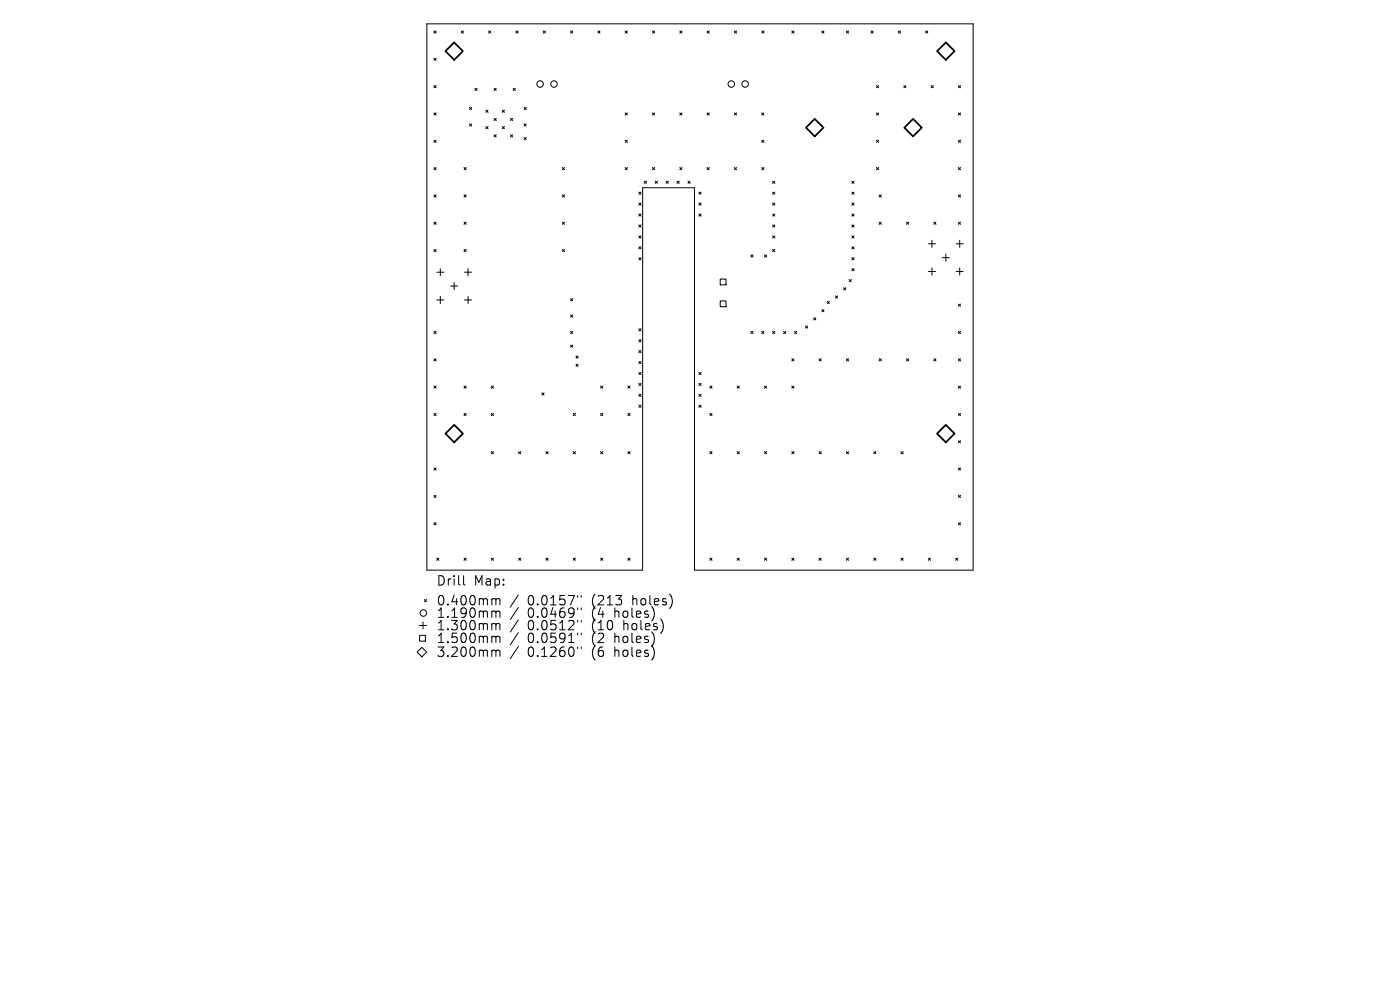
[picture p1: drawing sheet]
<svg xmlns="http://www.w3.org/2000/svg" width="297mm" height="210mm" viewBox="0 0 297 210" stroke-linecap="round" stroke-linejoin="round" font-family="sans-serif">
<defs><g id="words">
<g font-size="2.8">
<text x="92.5" y="124.5">Drill</text>
<text x="100.5" y="124.5">Map:</text>
<text x="92.5" y="128.7">0.400mm</text>
<text x="92.5" y="131.3">1.190mm</text>
<text x="111.9" y="128.7">0.0157&quot;</text>
<text x="111.9" y="131.3">0.0469&quot;</text>
<text x="125.7" y="128.7">(213</text>
<text x="125.7" y="131.3">(4</text>
<text x="130.6" y="131.3">holes)</text>
<text x="134.4" y="128.7">holes)</text>
<text x="92.5" y="134">1.300mm</text>
<text x="92.5" y="136.7">1.500mm</text>
<text x="111.9" y="134">0.0512&quot;</text>
<text x="111.9" y="136.7">0.0591&quot;</text>
<text x="125.7" y="134">(10</text>
<text x="125.7" y="136.7">(2</text>
<text x="130.6" y="136.7">holes)</text>
<text x="132.5" y="134">holes)</text>
<text x="92.5" y="139.6">3.200mm</text>
<text x="111.9" y="139.6">0.1260&quot;</text>
<text x="125.7" y="139.6">(6</text>
<text x="130.6" y="139.6">holes)</text>
</g>
</g></defs>
<g fill="none" stroke="#000" stroke-width=".21">
<path d="M90.6 5.1h115.8v115.8h-59.1v-81.1h-11v81.1h-45.7zM92.1 6.6l.4 .4M92.1 12.4l.4 .4M92.1 18.2l.4 .4M92.5 6.6l-.4 .4M92.5 12.4l-.4 .4M92.5 18.2l-.4 .4M97.9 6.6l.4 .4M98.3 6.6l-.4 .4M100.8 18.7l.4 .5M101.2 18.7l-.4 .5M103.7 6.6l.4 .4"/>
<path d="M104.1 6.6l-.4 .4M104.8 18.7l.5 .5M105.3 18.7l-.5 .5M108.9 18.7l.4 .5M109.3 18.7l-.4 .5M109.4 6.6l.5 .4M109.9 6.6l-.5 .4M115.2 6.6l.5 .4M115.7 6.6l-.5 .4M121 6.6l.5 .4M121.5 6.6l-.5 .4M126.8 6.6l.5 .4"/>
<path d="M127.3 6.6l-.5 .4M132.6 6.6l.5 .4M133.1 6.6l-.5 .4M138.4 6.6l.5 .4M138.9 6.6l-.5 .4M144.2 6.6l.5 .4M144.7 6.6l-.5 .4M150 6.6l.5 .4M150.5 6.6l-.5 .4M155.8 6.6l.5 .4M156.3 6.6l-.5 .4M161.6 6.6l.5 .4"/>
<path d="M162.1 6.6l-.5 .4M168 6.6l.4 .4M168.4 6.6l-.4 .4M174.3 6.6l.5 .4M174.8 6.6l-.5 .4M179.6 6.6l.4 .4M180 6.6l-.4 .4M184.8 6.6l.4 .4M185.2 6.6l-.4 .4M185.9 18.2l.5 .4M186.4 18.2l-.5 .4M190.6 6.6l.4 .4"/>
<path d="M191 6.6l-.4 .4M191.7 18.2l.5 .4M192.2 18.2l-.5 .4M196.4 6.6l.4 .4M196.8 6.6l-.4 .4M197.5 18.2l.5 .4M198 18.2l-.5 .4M203.3 18.2l.5 .4M203.8 18.2l-.5 .4M92.1 23.9l.4 .5M92.1 29.7l.4 .5M92.1 35.5l.4 .5"/>
<path d="M92.5 23.9l-.4 .5M92.5 29.7l-.4 .5M92.5 35.5l-.4 .5M98.4 35.5l.5 .5M98.9 35.5l-.5 .5M99.6 22.8l.5 .5M99.6 26.3l.5 .4M100.1 22.8l-.5 .5M100.1 26.3l-.5 .4M103.1 23.4l.4 .4M103.1 26.8l.4 .5M103.5 23.4l-.4 .4"/>
<path d="M103.5 26.8l-.4 .5M104.8 25.1l.5 .5M104.8 28.6l.5 .4M105.3 28.6l-.5 .4M105.3 25.1l-.5 .5M106.5 26.8l.5 .5M106.5 23.4l.5 .4M107 26.8l-.5 .5M107 23.4l-.5 .4M108.3 28.6l.5 .4M108.3 25.1l.5 .5M108.8 25.1l-.5 .5"/>
<path d="M108.8 28.6l-.5 .4M111.2 29.2l.4 .4M111.2 22.8l.4 .5M111.2 26.3l.4 .4M111.6 22.8l-.4 .5M111.6 26.3l-.4 .4M111.6 29.2l-.4 .4M119.3 35.5l.5 .5M119.8 35.5l-.5 .5M132.6 23.9l.5 .5M132.6 29.7l.5 .5M132.6 35.5l.5 .5"/>
<path d="M133.1 29.7l-.5 .5M133.1 35.5l-.5 .5M133.1 23.9l-.5 .5M136.7 38.4l.4 .5M137.1 38.4l-.4 .5M138.4 23.9l.5 .5M138.4 35.5l.5 .5M138.9 23.9l-.5 .5M138.9 35.5l-.5 .5M139 38.4l.5 .5M139.5 38.4l-.5 .5M141.3 38.4l.5 .5"/>
<path d="M141.8 38.4l-.5 .5M143.6 38.4l.5 .5M144.1 38.4l-.5 .5M144.2 35.5l.5 .5M144.2 23.9l.5 .5M144.7 35.5l-.5 .5M144.7 23.9l-.5 .5M146 38.4l.4 .5M146.4 38.4l-.4 .5M150 35.5l.5 .5M150 23.9l.5 .5M150.5 35.5l-.5 .5"/>
<path d="M150.5 23.9l-.5 .5M155.8 23.9l.5 .5M155.8 35.5l.5 .5M156.3 23.9l-.5 .5M156.3 35.5l-.5 .5M161.6 23.9l.5 .5M161.6 35.5l.5 .5M161.6 29.7l.5 .5M162.1 23.9l-.5 .5M162.1 29.7l-.5 .5M162.1 35.5l-.5 .5M163.9 38.4l.5 .5"/>
<path d="M164.4 38.4l-.5 .5M180.7 38.4l.5 .5M181.2 38.4l-.5 .5M185.9 23.9l.5 .5M185.9 29.7l.5 .5M185.9 35.5l.5 .5M186.4 23.9l-.5 .5M186.4 35.5l-.5 .5M186.4 29.7l-.5 .5M203.3 29.7l.5 .5M203.3 23.9l.5 .5M203.3 35.5l.5 .5"/>
<path d="M203.8 35.5l-.5 .5M203.8 29.7l-.5 .5M203.8 23.9l-.5 .5M92.1 41.3l.4 .5M92.1 47.1l.4 .5M92.1 52.9l.4 .5M92.5 41.3l-.4 .5M92.5 47.1l-.4 .5M92.5 52.9l-.4 .5M92.7 57.7h1.5M93.4 57v1.5M96.4 59.9v1.5"/>
<path d="M98.4 41.3l.5 .5M98.4 47.1l.5 .5M98.4 52.9l.5 .5M98.5 57.7h1.5M98.9 41.3l-.5 .5M98.9 47.1l-.5 .5M98.9 52.9l-.5 .5M99.3 57v1.5M119.3 41.3l.5 .5M119.3 47.1l.5 .5M119.3 52.9l.5 .5M119.8 41.3l-.5 .5"/>
<path d="M119.8 47.1l-.5 .5M119.8 52.9l-.5 .5M135.5 40.8l.5 .4M135.5 43.1l.5 .4M135.5 45.4l.5 .5M135.5 47.7l.5 .5M135.5 50l.5 .5M135.5 52.3l.5 .5M135.5 54.7l.5 .4M136 52.3l-.5 .5M136 40.8l-.5 .4M136 43.1l-.5 .4"/>
<path d="M136 45.4l-.5 .5M136 47.7l-.5 .5M136 50l-.5 .5M136 54.7l-.5 .4M148.3 45.4l.4 .5M148.3 43.1l.4 .4M148.3 40.8l.4 .4M148.7 43.1l-.4 .4M148.7 40.8l-.4 .4M148.7 45.4l-.4 .5M152.8 59.2h1.2v1.2h-1.2zM159.3 54.1l.4 .4"/>
<path d="M159.7 54.1l-.4 .4M162.2 54.1l.4 .4M162.6 54.1l-.4 .4M163.9 40.8l.5 .4M163.9 43.1l.5 .4M163.9 45.4l.5 .5M163.9 47.7l.5 .5M163.9 50l.5 .5M163.9 52.9l.5 .5M164.4 52.9l-.5 .5M164.4 47.7l-.5 .5M164.4 45.4l-.5 .5"/>
<path d="M164.4 40.8l-.5 .4M164.4 43.1l-.5 .4M164.4 50l-.5 .5M180.1 59.3l.5 .5M180.6 59.3l-.5 .5M180.7 40.8l.5 .4M180.7 43.1l.5 .4M180.7 45.4l.5 .5M180.7 47.7l.5 .5M180.7 50l.5 .5M180.7 52.3l.5 .5M180.7 54.7l.5 .4"/>
<path d="M180.7 57l.5 .4M181.2 47.7l-.5 .5M181.2 40.8l-.5 .4M181.2 43.1l-.5 .4M181.2 45.4l-.5 .5M181.2 50l-.5 .5M181.2 52.3l-.5 .5M181.2 54.7l-.5 .4M181.2 57l-.5 .4M186.5 41.3l.5 .5M186.5 47.1l.5 .5M187 41.3l-.5 .5"/>
<path d="M187 47.1l-.5 .5M192.3 47.1l.5 .5M192.8 47.1l-.5 .5M197 51.7h1.5M197 57.6h1.5M197.7 51v1.5M197.7 56.8v1.6M198.1 47.1l.5 .5M198.6 47.1l-.5 .5M199.9 54.7h1.5M200.7 53.9v1.5M202.8 51.7h1.5"/>
<path d="M202.8 57.6h1.5M203.3 47.1l.5 .5M203.3 41.3l.5 .5M203.6 51v1.5M203.6 56.8v1.6M203.8 41.3l-.5 .5M203.8 47.1l-.5 .5M92.1 70.3l.4 .5M92.1 76.1l.4 .5M92.5 70.3l-.4 .5M92.5 76.1l-.4 .5M92.7 63.6h1.5"/>
<path d="M93.4 62.9v1.5M95.6 60.7h1.5M98.5 63.6h1.5M99.3 62.9v1.5M121 63.3l.5 .5M121 66.8l.5 .5M121 70.3l.5 .5M121 73.2l.5 .5M121.5 70.3l-.5 .5M121.5 63.3l-.5 .5M121.5 66.8l-.5 .5M121.5 73.2l-.5 .5"/>
<path d="M122.2 75.5l.5 .5M122.2 77.3l.5 .4M122.7 75.5l-.5 .5M122.7 77.3l-.5 .4M135.5 69.7l.5 .5M135.5 72l.5 .5M135.5 74.4l.5 .4M135.5 76.7l.5 .4M135.5 79l.5 .5M136 69.7l-.5 .5M136 72l-.5 .5M136 74.4l-.5 .4"/>
<path d="M136 76.7l-.5 .4M136 79l-.5 .5M148.3 79l.4 .5M148.7 79l-.4 .5M152.8 63.8h1.2v1.3h-1.2zM159.3 70.3l.4 .5M159.7 70.3l-.4 .5M161.6 70.3l.5 .5M162.1 70.3l-.5 .5M163.9 70.3l.5 .5M164.4 70.3l-.5 .5M166.2 70.3l.5 .5"/>
<path d="M166.7 70.3l-.5 .5M168 76.1l.4 .5M168.4 76.1l-.4 .5M168.5 70.3l.5 .5M169 70.3l-.5 .5M170.9 69.1l.4 .5M171.3 69.1l-.4 .5M172.6 67.4l.5 .5M173.1 67.4l-.5 .5M173.8 76.1l.4 .5M174.2 76.1l-.4 .5M174.3 65.7l.5 .4"/>
<path d="M174.8 65.7l-.5 .4M175.5 63.9l.5 .5M176 63.9l-.5 .5M177.2 62.8l.5 .4M177.7 62.8l-.5 .4M179 61l.4 .5M179.4 61l-.4 .5M179.6 76.1l.4 .5M180 76.1l-.4 .5M186.5 76.1l.5 .5M187 76.1l-.5 .5M192.3 76.1l.5 .5"/>
<path d="M192.8 76.1l-.5 .5M198.1 76.1l.5 .5M198.6 76.1l-.5 .5M203.3 64.5l.5 .5M203.3 70.3l.5 .5M203.3 76.1l.5 .5M203.8 64.5l-.5 .5M203.8 70.3l-.5 .5M203.8 76.1l-.5 .5M92.1 81.9l.4 .5M92.1 87.7l.4 .4M92.1 99.3l.4 .4"/>
<path d="M92.5 81.9l-.4 .5M92.5 87.7l-.4 .4M92.5 99.3l-.4 .4M98.4 81.9l.5 .5M98.4 87.7l.5 .4M98.9 81.9l-.5 .5M98.9 87.7l-.5 .4M104.2 87.7l.5 .4M104.2 81.9l.5 .5M104.2 95.8l.5 .5M104.7 81.9l-.5 .5M104.7 87.7l-.5 .4"/>
<path d="M104.7 95.8l-.5 .5M110 95.8l.5 .5M110.5 95.8l-.5 .5M115 83.3l.4 .5M115.4 83.3l-.4 .5M115.8 95.8l.5 .5M116.3 95.8l-.5 .5M121.6 87.7l.5 .4M121.6 95.8l.5 .5M122.1 87.7l-.5 .4M122.1 95.8l-.5 .5M127.4 81.9l.5 .5"/>
<path d="M127.4 87.7l.5 .4M127.4 95.8l.5 .5M127.9 81.9l-.5 .5M127.9 87.7l-.5 .4M127.9 95.8l-.5 .5M133.2 87.7l.5 .4M133.2 81.9l.5 .5M133.2 95.8l.5 .5M133.7 81.9l-.5 .5M133.7 87.7l-.5 .4M133.7 95.8l-.5 .5M135.5 81.3l.5 .5"/>
<path d="M135.5 83.6l.5 .5M135.5 85.9l.5 .5M136 81.3l-.5 .5M136 83.6l-.5 .5M136 85.9l-.5 .5M148.3 81.3l.4 .5M148.3 83.6l.4 .5M148.3 85.9l.4 .5M148.7 85.9l-.4 .5M148.7 81.3l-.4 .5M148.7 83.6l-.4 .5M150.6 81.9l.5 .5"/>
<path d="M150.6 87.7l.5 .4M150.6 95.8l.5 .5M151.1 81.9l-.5 .5M151.1 87.7l-.5 .4M151.1 95.8l-.5 .5M156.4 81.9l.4 .5M156.4 95.8l.4 .5M156.8 81.9l-.4 .5M156.8 95.8l-.4 .5M162.2 81.9l.4 .5M162.2 95.8l.4 .5M162.6 81.9l-.4 .5"/>
<path d="M162.6 95.8l-.4 .5M168 81.9l.4 .5M168 95.8l.4 .5M168.4 81.9l-.4 .5M168.4 95.8l-.4 .5M173.8 95.8l.4 .5M174.2 95.8l-.4 .5M179.6 95.8l.4 .5M180 95.8l-.4 .5M185.4 95.8l.4 .5M185.8 95.8l-.4 .5M191.1 95.8l.5 .5"/>
<path d="M191.6 95.8l-.5 .5M203.3 81.9l.5 .5M203.3 87.7l.5 .4M203.3 93.5l.5 .4M203.3 99.3l.5 .4M203.8 81.9l-.5 .5M203.8 87.7l-.5 .4M203.8 93.5l-.5 .4M203.8 99.3l-.5 .4M92.1 105.1l.4 .4M92.1 110.9l.4 .4M92.5 105.1l-.4 .4"/>
<path d="M92.5 110.9l-.4 .4M92.6 118.4l.5 .5M93.1 118.4l-.5 .5M98.4 118.4l.5 .5M98.9 118.4l-.5 .5M104.2 118.4l.5 .5M104.7 118.4l-.5 .5M110 118.4l.5 .5M110.5 118.4l-.5 .5M115.8 118.4l.5 .5M116.3 118.4l-.5 .5M121.6 118.4l.5 .5"/>
<path d="M122.1 118.4l-.5 .5M127.4 118.4l.5 .5M127.9 118.4l-.5 .5M133.2 118.4l.5 .5M133.7 118.4l-.5 .5M150.6 118.4l.5 .5M151.1 118.4l-.5 .5M156.4 118.4l.4 .5M156.8 118.4l-.4 .5M162.2 118.4l.4 .5M162.6 118.4l-.4 .5M168 118.4l.4 .5"/>
<path d="M168.4 118.4l-.4 .5M173.8 118.4l.4 .5M174.2 118.4l-.4 .5M179.6 118.4l.4 .5M180 118.4l-.4 .5M185.4 118.4l.4 .5M185.8 118.4l-.4 .5M191.1 118.4l.5 .5M191.6 118.4l-.5 .5M196.9 118.4l.5 .5M197.4 118.4l-.5 .5M202.7 118.4l.5 .5"/>
<path d="M203.2 118.4l-.5 .5M203.3 105.1l.5 .4M203.3 110.9l.5 .4M203.8 105.1l-.5 .4M203.8 110.9l-.5 .4M88.5 138.3l1-1 1 1-1 1zM89 132.7h1.5M89 134.8h1.2v1.2h-1.2zM89.7 131.9v1.5M90 127.2l.5 .4M90.5 127.2l-.5 .4M98.3 122.1v1.7l.3 .3"/>
<path d="M104.6 127l.5 .1 .1 .2M104.6 129.6h.3l.3 .3M104.6 132.3h.3l.3 .3M104.6 135h.3l.3 .3M104.6 137.9l.5 .1 .1 .2M105.2 127.3l.3-.3 .5 .1 .1 1.2M105.2 127.3v1M105.2 129.9v1.1M105.2 132.6v1M105.2 135.3v1M105.2 138.2v1M105.2 129.9l.3-.3 .5 .1 .1 1.3"/>
<path d="M105.2 132.6l.3-.3 .5 .1 .1 1.2M105.2 135.3l.3-.3 .5 .1 .1 1.2M105.2 138.2l.3-.3 .5 .1 .1 1.2M110 126.2l-1.8 2.6M110 128.9l-1.8 2.5M110 131.5l-1.8 2.6M110 134.2l-1.8 2.6M110 137.1l-1.8 2.6M122.5 126.3v.4M122.5 129v.3M122.5 131.6v.4M122.5 134.3v.4"/>
<path d="M122.5 137.2v.4M123.3 126.3v.4M123.3 129v.3M123.3 131.6v.4M123.3 134.3v.4M123.3 137.2v.4"/>
<circle cx="114.6" cy="17.8" r=".69"/>
<circle cx="117.5" cy="17.8" r=".69"/>
<circle cx="155.1" cy="17.8" r=".69"/>
<circle cx="158.1" cy="17.8" r=".69"/>
<circle cx="89.8" cy="130" r=".69"/>
</g>
<path d="M96.4 9l1.8 1.9-1.8 1.8-1.9-1.8zM198.8 10.9l1.9-1.9 1.8 1.9-1.8 1.8zM171 27.1l1.8-1.9 1.9 1.9-1.9 1.8zM191.8 27.1l1.9-1.9 1.9 1.9-1.9 1.8zM94.5 92l1.9-1.9 1.8 1.9-1.8 1.8zM198.8 92l1.9-1.9 1.8 1.9-1.8 1.8z" fill="none" stroke="#000" stroke-width=".37"/>
<use href="#words"/>
</svg>
